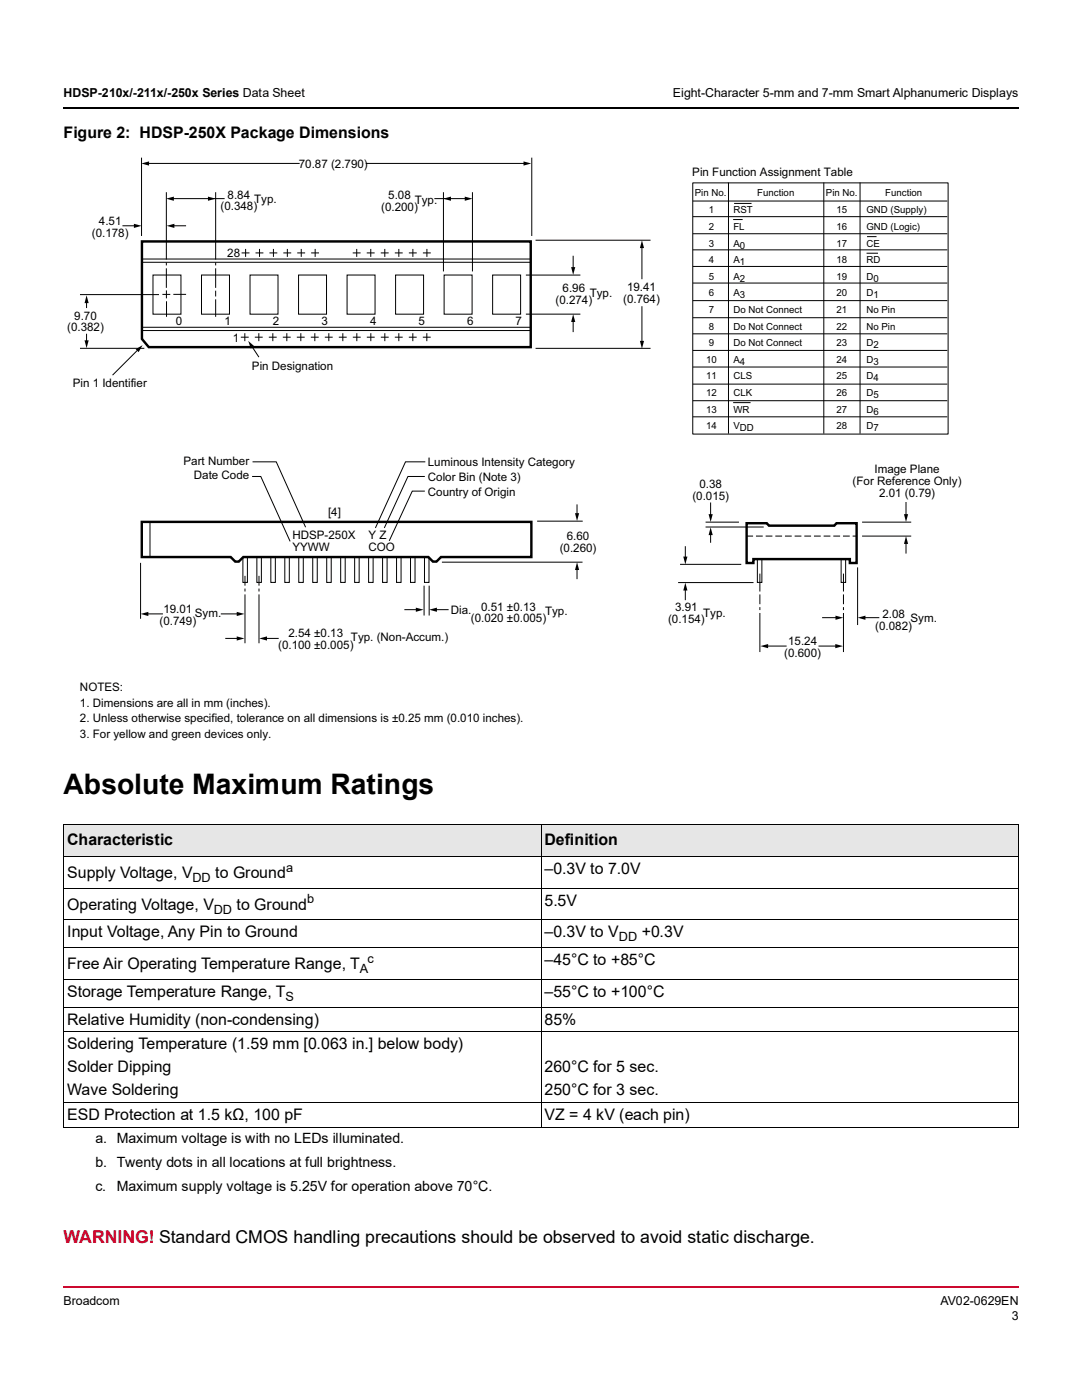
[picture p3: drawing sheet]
<svg xmlns="http://www.w3.org/2000/svg" width="216mm" height="279mm" viewBox="0 0 216 279" stroke-linecap="round" stroke-linejoin="round" font-family="sans-serif">
<defs><g id="words">
<text font-size="5.6" x="12.7" y="158.4">Absolute Maximum Ratings</text>
<text font-size="3.5" fill="#cc092f" x="12.7" y="248.1">WARNING! Standard CMOS handling precautions should be observed to avoid static discharge.</text>
<g font-size="3.2">
<text x="12.7" y="27.5">Figure 2: HDSP-250X Package Dimensions</text>
<text x="13.4" y="168.7">Characteristic</text>
<text x="108.7" y="168.7">Definition</text>
<text x="13.4" y="175.2">Supply Voltage, V</text>
<text x="42.9" y="175.2">to Ground</text>
<text x="108.7" y="174.4">–0.3V to 7.0V</text>
<text x="13.4" y="181.6">Operating Voltage, V</text>
<text x="47.2" y="181.6">to Ground</text>
<text x="108.7" y="180.7">5.5V</text>
<text x="13.4" y="187.1">Input Voltage, Any Pin to Ground</text>
<text x="108.7" y="187.1">–0.3V to V</text>
<text x="128" y="187.1">+0.3V</text>
<text x="13.4" y="193.5">Free Air Operating Temperature Range, T</text>
<text x="108.7" y="192.6">–45°C to +85°C</text>
<text x="13.4" y="199">Storage Temperature Range, T</text>
<text x="108.7" y="199">–55°C to +100°C</text>
<text x="13.4" y="204.5">Relative Humidity (non-condensing)</text>
<text x="13.4" y="209.4">Soldering Temperature (1.59 mm [0.063 in.] below body)</text>
<text x="108.7" y="204.5">85%</text>
<text x="13.4" y="214">Solder Dipping</text>
<text x="108.7" y="214">260°C for 5 sec.</text>
<text x="13.4" y="218.6">Wave Soldering</text>
<text x="108.7" y="218.6">250°C for 3 sec.</text>
<text x="13.4" y="223.6">ESD Protection at 1.5 kΩ, 100 pF</text>
<text x="108.7" y="223.6">VZ = 4 kV (each pin)</text>
</g>
<g font-size="2.8">
<text x="19" y="228.1">a. Maximum voltage is with no LEDs illuminated.</text>
<text x="19" y="232.9">b. Twenty dots in all locations at full brightness.</text>
<text x="19" y="237.7">c.</text>
<text x="23.3" y="237.7">Maximum supply voltage is 5.25V for operation above 70°C.</text>
</g>
<g font-size="2.5">
<text x="12.7" y="19.4">HDSP-210x/-211x/-250x Series Data Sheet</text>
<text x="134.3" y="19.4">Eight-Character 5-mm and 7-mm Smart Alphanumeric Displays</text>
<text x="57.1" y="173.9">a</text>
<text x="38.4" y="176">DD</text>
<text x="42.7" y="182.4">DD</text>
<text x="61.3" y="180.3">b</text>
<text x="123.5" y="187.9">DD</text>
<text x="71.8" y="194.3">A</text>
<text x="73.3" y="192.2">c</text>
<text x="57" y="199.8">S</text>
<text x="12.7" y="260.3">Broadcom</text>
<text x="187.7" y="260.3">AV02-0629EN</text>
<text x="201.9" y="263.5">3</text>
</g>
<g font-size="2.3">
<text x="59.6" y="33.5">70.87 (2.790)</text>
<text x="138.1" y="35.1">Pin Function Assignment Table</text>
<text x="44" y="42">(0.348)</text>
<text x="45.4" y="39.6">8.84</text>
<text x="50.7" y="40.5">Typ.</text>
<text x="77.5" y="39.8">5.08</text>
<text x="82.8" y="40.7">Typ.</text>
<text x="18.3" y="47.3">(0.178)</text>
<text x="19.7" y="45">4.51</text>
<text x="76.1" y="42.1">(0.200)</text>
<text x="45.4" y="51.2">28</text>
<text x="112.3" y="58.3">6.96</text>
<text x="117.7" y="59.2">Typ.</text>
<text x="125.1" y="58.1">19.41</text>
<text x="14.8" y="63.8">9.70</text>
<text x="35.1" y="64.8">0</text>
<text x="44.8" y="64.9">1</text>
<text x="54.5" y="64.8">2</text>
<text x="64.1" y="64.8">3</text>
<text x="73.8" y="64.8">4</text>
<text x="83.5" y="64.8">5</text>
<text x="93.2" y="64.8">6</text>
<text x="102.9" y="64.8">7</text>
<text x="110.9" y="60.6">(0.274)</text>
<text x="124.3" y="60.4">(0.764)</text>
<text x="13.4" y="66.1">(0.382)</text>
<text x="46.4" y="68.2">1</text>
<text x="14.5" y="77.2">Pin 1 Identifier</text>
<text x="50.3" y="73.9">Pin Designation</text>
<text x="36.6" y="92.9">Part Number</text>
<text x="38.7" y="95.7">Date Code</text>
<text x="85.4" y="93.1">Luminous Intensity Category</text>
<text x="85.4" y="96">Color Bin (Note 3)</text>
<text x="174.5" y="94.5">Image Plane</text>
<text x="85.4" y="98.9">Country of Origin</text>
<text x="138.2" y="99.7">(0.015)</text>
<text x="139.6" y="97.4">0.38</text>
<text x="170.1" y="96.8">(For Reference Only)</text>
<text x="175.4" y="99.1">2.01 (0.79)</text>
<text x="58.3" y="107.7">HDSP-250X</text>
<text x="65.5" y="102.9">[4]</text>
<text x="73.5" y="107.7">Y Z</text>
<text x="113.1" y="107.8">6.60</text>
<text x="58.3" y="110">YYWW</text>
<text x="73.5" y="110">COO</text>
<text x="111.7" y="110.1">(0.260)</text>
<text x="31.8" y="124.6">(0.749)</text>
<text x="32.6" y="122.3">19.01</text>
<text x="38.9" y="123.2">Sym.</text>
<text x="89.9" y="122.6">Dia.</text>
<text x="94" y="124.2">(0.020 ±0.005)</text>
<text x="96" y="121.9">0.51 ±0.13</text>
<text x="108.8" y="122.7">Typ.</text>
<text x="133.3" y="124.3">(0.154)</text>
<text x="134.7" y="122">3.91</text>
<text x="140.3" y="123.1">Typ.</text>
<text x="174.6" y="125.6">(0.082)</text>
<text x="176.1" y="123.3">2.08</text>
<text x="181.7" y="124.2">Sym.</text>
<text x="55.5" y="129.5">(0.100 ±0.005)</text>
<text x="57.6" y="127.2">2.54 ±0.13</text>
<text x="70" y="127.9">Typ. (Non-Accum.)</text>
<text x="156.5" y="131.1">(0.600)</text>
<text x="157.3" y="128.8">15.24</text>
<text x="16" y="137.9">NOTES:</text>
<text x="16" y="141">1. Dimensions are all in mm (inches).</text>
<text x="16" y="144.1">2. Unless otherwise specified, tolerance on all dimensions is ±0.25 mm (0.010 inches).</text>
<text x="16" y="147.3">3. For yellow and green devices only.</text>
</g>
<g font-size="1.9">
<text x="138.6" y="39.1">Pin No.</text>
<text x="151.1" y="39.1">Function</text>
<text x="164.8" y="39.1">Pin No.</text>
<text x="176.6" y="39.1">Function</text>
<text x="141.5" y="42.6">1</text>
<text x="141.5" y="45.9">2</text>
<text x="146.3" y="42.6">RST</text>
<text x="146.3" y="45.9">FL</text>
<text x="166.9" y="42.6">15</text>
<text x="166.9" y="45.9">16</text>
<text x="172.9" y="42.6">GND (Supply)</text>
<text x="172.9" y="45.9">GND (Logic)</text>
<text x="141.5" y="49.2">3</text>
<text x="141.5" y="52.5">4</text>
<text x="146.3" y="49.2">A0</text>
<text x="146.3" y="52.5">A1</text>
<text x="166.9" y="49.2">17</text>
<text x="166.9" y="52.5">18</text>
<text x="172.9" y="49.2">CE</text>
<text x="172.9" y="52.5">RD</text>
<text x="141.5" y="55.8">5</text>
<text x="141.5" y="59.1">6</text>
<text x="146.3" y="55.8">A2</text>
<text x="146.3" y="59.1">A3</text>
<text x="166.9" y="55.8">19</text>
<text x="166.9" y="59.1">20</text>
<text x="172.9" y="55.8">D0</text>
<text x="172.9" y="59.1">D1</text>
<text x="141.5" y="62.5">7</text>
<text x="141.5" y="65.8">8</text>
<text x="146.3" y="62.5">Do Not Connect</text>
<text x="146.3" y="65.8">Do Not Connect</text>
<text x="166.9" y="62.5">21</text>
<text x="166.9" y="65.8">22</text>
<text x="172.9" y="62.5">No Pin</text>
<text x="172.9" y="65.8">No Pin</text>
<text x="141.5" y="69.1">9</text>
<text x="146.3" y="69.1">Do Not Connect</text>
<text x="166.9" y="69.1">23</text>
<text x="172.9" y="69.1">D2</text>
<text x="140.9" y="72.4">10</text>
<text x="140.9" y="75.7">11</text>
<text x="146.3" y="72.4">A4</text>
<text x="146.3" y="75.7">CLS</text>
<text x="166.9" y="72.4">24</text>
<text x="166.9" y="75.7">25</text>
<text x="172.9" y="72.4">D3</text>
<text x="172.9" y="75.7">D4</text>
<text x="140.9" y="79">12</text>
<text x="140.9" y="82.3">13</text>
<text x="146.3" y="79">CLK</text>
<text x="146.3" y="82.3">WR</text>
<text x="166.9" y="79">26</text>
<text x="166.9" y="82.3">27</text>
<text x="172.9" y="79">D5</text>
<text x="172.9" y="82.3">D6</text>
<text x="140.9" y="85.6">14</text>
<text x="146.3" y="85.6">VDD</text>
<text x="166.9" y="85.6">28</text>
<text x="172.9" y="85.6">D7</text>
</g>
</g></defs>
<g fill="#cc092f">
<path d="M12.5 256.7h.2v.3h-.2z"/>
<path d="M203.2 256.7h.2v.3h-.2z"/>
</g>
<path d="M12.7 256.9h190.5" fill="none" stroke="#cc092f" stroke-width=".34"/>
<path d="M12.5 21.4h.2v.4h-.2zM203.2 21.4h.2v.4h-.2z" fill="#000"/>
<path d="M12.7 21.6h190.5" fill="none" stroke="#000" stroke-width=".34"/>
<g fill="#e6e6e6">
<path d="M12.7 164.5h95.2v6.4h-95.2z"/>
<path d="M107.9 164.5h95.3v6.4h-95.3z"/>
</g>
<g fill="none" stroke="#000" stroke-width=".2">
<path d="M151.1 111.2h.9v5h-.9zM167.8 111.2h.9v5h-.9zM12.6 164.5h190.7M12.6 170.9h190.7M12.6 177.2h190.7M12.7 164.5v60.5M108 164.4v60.6M203.2 164.5v60.5M12.6 183.6h190.7M12.6 189.1h190.7M12.6 195.5h190.7M12.6 201h190.7"/>
<path d="M12.6 205.9h190.7M12.6 220.1h190.7M12.6 225h190.7"/>
</g>
<path d="M149 104.4h4l.4 .5h13.1l.4-.5h4v8h-1.3v-.8h-19.3v.8h-1.3z" fill="#fff"/>
<path d="M28.3 48.2h77.6v21.1h-76.2l-1.4-1.7zM149 104.4h4l.4 .5h13.1l.4-.5h4v8h-1.3v-.8h-19.3v.8h-1.3z" fill="none" stroke="#000" stroke-width=".48"/>
<g fill="none" stroke="#000" stroke-width=".2">
<path d="M16 58.8h15.7M28.3 52.3h77.6M28.3 51.7h77.6M30.5 54.9h5.6v7.8h-5.6zM40.2 54.9h5.6v7.8h-5.6zM49.9 54.9h5.6v7.8h-5.6zM59.6 54.9h5.6v7.8h-5.6zM69.3 54.9h5.5v7.8h-5.5zM78.9 54.9h5.6v7.8h-5.6zM88.6 54.9h5.6v7.8h-5.6zM98.3 54.9h5.6v7.8h-5.6zM104.9 54.9h10.9"/>
<path d="M114.4 51v2.9M128.1 49.2v6.5M16 69.5h12.8M17.3 60.2v1.3M17.3 66.6v1.9M27.5 69.8l-5 5.1M28.3 66h77.6M28.4 65.3h77.5M50.2 69.1l1.5 2.2M104.9 62.7h10.9M114.4 64v2.3M128.1 61.1v7.5"/>
<path d="M48.5 111.2h.9v5h-.9zM51.3 111.2h.9v5h-.9zM54 111.2h.9v5h-.9zM56.8 111.2h.9v5h-.9zM59.6 111.2h.9v5h-.9zM62.4 111.2h.9v5h-.9zM65.2 111.2h.9v5h-.9zM68 111.2h.9v5h-.9zM70.8 111.2h.9v5h-.9zM73.6 111.2h.9v5h-.9zM76.3 111.2h.9v5h-.9zM79.1 111.2h.9v5h-.9z"/>
<path d="M81.9 111.2h.9v5h-.9zM84.6 116.9v5.9M84.7 111.2h.9v5h-.9zM88.2 112.2h28M107.2 104h9.1M115.1 100.7v2.3M115.1 113.5v2.1M135.3 116.3h15.1M135.7 112.6h12.2M136.7 109v2.4M136.7 117.5v2.3M140.8 104.2h6.7"/>
<path d="M141.8 106.5v1.8M141.8 100.3v2.9M171.1 113.2v11.5M172 107h9.8M172 104.2h9.8M180.8 100.2v3M180.8 108.3v2.2M80.7 121.7h2.5M87 121.7h2.5M153.1 128.9h3.9M163.3 128.9h3.8M164 123.3h3"/>
<path d="M172.5 123.3h3"/>
</g>
<g fill="#000">
<path d="M114 53.3h.8l-.4 1.6zM128.1 47.9l.4 1.6h-.8zM17.3 58.9l.4 1.6h-.8zM16.9 67.9h.8l-.4 1.6zM27.1 69.7l1.4-.8-.8 1.4zM49.5 68l1.2 1.1-.7 .5zM114.4 62.7l.4 1.6h-.8zM127.7 68h.8l-.4 1.6zM115.1 112.2l.5 1.6h-.9zM114.7 102.4h.9l-.5 1.6zM136.7 116.3l.5 1.5-.9 .1zM136.3 111.1h.9l-.5 1.5z"/>
<path d="M141.8 105.2l.4 1.6h-.8zM141.4 102.6h.8l-.4 1.6zM180.8 107l.4 1.6h-.8zM180.4 102.6h.8l-.4 1.6zM83 121.3l1.5 .4-1.5 .4zM85.6 121.7l1.6-.4v.8zM151.7 128.9l1.6-.4v.9zM166.7 128.5l1.5 .4-1.5 .5zM166.7 122.9l1.6 .4-1.6 .4zM171.1 123.3l1.6-.4v.8z"/>
</g>
<path d="M151.6 130.1v-15.6M168.3 130.1v-15.6" fill="none" stroke="#000" stroke-width=".2" stroke-dasharray="7.8 .6 .6 .6 1.9 .6" stroke-linecap="butt"/>
<path d="M148.9 107h21.9" fill="none" stroke="#000" stroke-width=".2" stroke-dasharray="1.4 .6" stroke-linecap="butt"/>
<path d="M28.3 104.2h77.7v7h-18l-.9 .9h-.7l-.9-.9h-37l-.9 .9h-.7l-.9-.9h-17.7z" fill="#fff"/>
<path d="M28.3 104.2h77.7v7h-18l-.9 .9h-.7l-.9-.9h-37l-.9 .9h-.7l-.9-.9h-17.7z" fill="none" stroke="#000" stroke-width=".48"/>
<g fill="none" stroke="#000" stroke-width=".2">
<path d="M28.2 31.5v15.6M29.5 32.6h30.3M34.5 39.6h7.4M42.3 39.6h2.5M73 32.6h31.7M86.7 39.6h2.5M88.5 38.4v15.8M89.8 39.6h3.4M94.3 38.4v15.8M106.1 31.5v15.6M138.2 36.5h51v50.1h-51zM145.4 36.4v50.1"/>
<path d="M164.4 36.4v50.1M171.6 36.4v50.1M24.4 45.1h2.6M32.4 58.8h1.6M33.2 58v1.5M34.6 45.1h2.5M34.6 58.7h2.5M43 58v1.2M43 59.7v3.5M48.2 50.5h1.6M49 49.7v1.6M51 50.5h1.6"/>
<path d="M51.8 49.7v1.6M53.8 50.5h1.5M54.6 49.7v1.6M56.5 50.5h1.6M57.3 49.7v1.6M59.3 50.5h1.6M60.1 49.7v1.6M62.1 50.5h1.6M62.9 49.7v1.6M70.4 50.5h1.5M71.2 49.7v1.6M73.2 50.5h1.6"/>
<path d="M74 49.7v1.6M76 50.5h1.6M76.8 49.7v1.6M78.8 50.5h1.6M79.6 49.7v1.6M81.6 50.5h1.6M82.4 49.7v1.6M84.4 50.5h1.6M85.2 49.7v1.6M106.9 47.9h22.9M138.2 40.1h50.8M138.2 43.2h50.8"/>
<path d="M138.2 46.6h50.8M138.2 49.9h50.8M138.2 53.2h50.8M138.2 56.5h50.8M138.2 60h50.8M146.3 43.8h1.9M146.5 40.6h3.5M172.9 50.5h2.3M173 47.2h1.9M33.2 60.1v3.1M48.1 67.3h1.5M48.9 66.5v1.6"/>
<path d="M50.8 67.3h1.6M51.6 66.5v1.6M53.6 67.3h1.6M54.4 66.5v1.6M56.4 67.3h1.6M57.2 66.5v1.6M59.2 67.3h1.6M60 66.5v1.6M62 67.3h1.6M62.8 66.5v1.6M64.8 67.3h1.6M65.6 66.5v1.6"/>
<path d="M67.6 67.3h1.6M68.4 66.5v1.6M70.4 67.3h1.6M71.2 66.5v1.6M73.2 67.3h1.6M74 66.5v1.6M76 67.3h1.6M76.8 66.5v1.6M78.8 67.3h1.6M79.6 66.5v1.6M81.6 67.3h1.5M82.4 66.5v1.6"/>
<path d="M84.4 67.3h1.5M85.2 66.5v1.6M106.9 69.5h22.9M138.2 63.4h50.8M138.2 66.6h50.8M138.2 69.9h50.8M138.2 73.2h50.8M138.2 76.7h50.8M138.2 80h50.8M50.3 95.1h1.7l5.9 12.9M50.4 92.2h4.7l5.9 13M84.8 98h-2.5l-4.6 9.9"/>
<path d="M84.8 95.1h-3.4l-4.7 10.3M84.9 92.2h-4l-6 13.2M138.2 83.2h50.8M146.3 80.4h3.5M28.1 112.3v11.2M29.9 104.2v7M85.6 116.9v5.9M140.8 105.2h11.6M44.1 122.5h3.4M45 127.4h2.5"/>
</g>
<path d="M28.2 32.6l1.5-.4v.9zM104.5 32.2l1.5 .4-1.5 .5zM26.7 44.7l1.6 .4-1.6 .4zM33.1 39.6l1.6-.4v.9zM33.3 45.1l1.5-.4v.8zM41.5 39.2l1.5 .4-1.5 .5zM88.4 39.6l1.6-.4v.9zM92.7 39.2l1.6 .4-1.6 .5zM28.1 122.5l1.5-.4v.8zM47.2 127l1.6 .4-1.6 .4zM47.2 122.1l1.6 .4-1.6 .4zM51.7 127.4l1.6-.4v.8z" fill="#000"/>
<path d="M29.4 122.5h3.1M53.1 127.4h2.5" fill="none" stroke="#000" stroke-width=".2" stroke-dasharray="3.9 .6 .6 .6" stroke-linecap="butt"/>
<path d="M48.9 128.4v-14M51.7 128.4v-14" fill="none" stroke="#000" stroke-width=".2" stroke-dasharray="9.7 .6 .6 .6 1.9 9.7 .6 .6 .6 1.9" stroke-linecap="butt"/>
<path d="M33.2 57.4v-19M43 57.4v-19" fill="none" stroke="#000" stroke-width=".2" stroke-dasharray="3.9 .6 .6 .6 15.5 3.9 .6 .6 .6 15.5" stroke-linecap="butt"/>
<use href="#words"/>
</svg>
